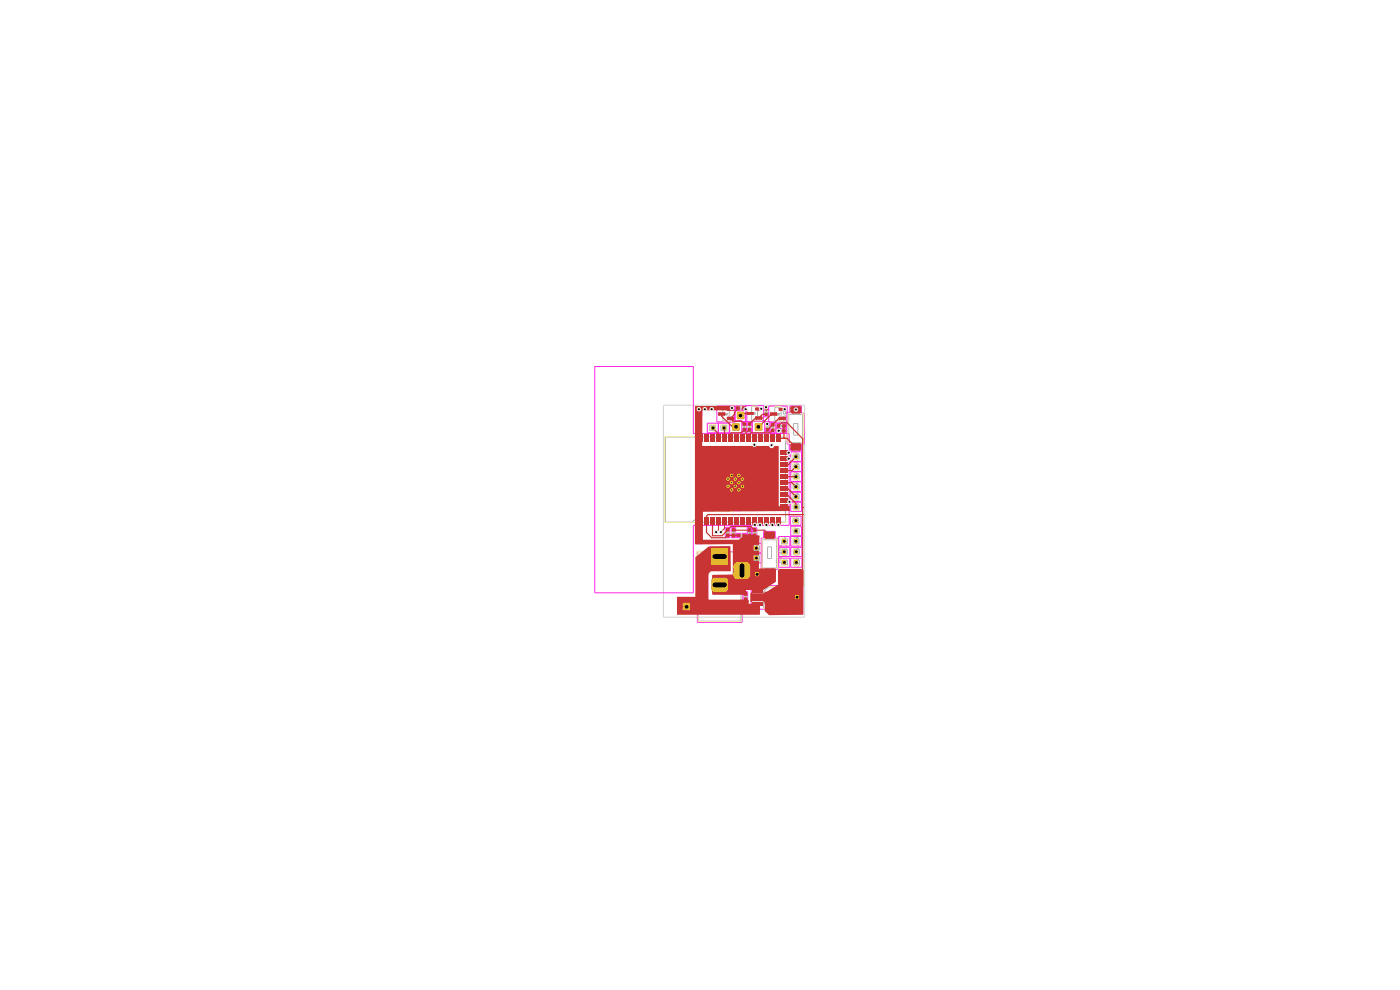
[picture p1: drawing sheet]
<svg xmlns="http://www.w3.org/2000/svg" width="297mm" height="210mm" viewBox="0 0 297 210" stroke-linecap="round" stroke-linejoin="round" font-family="sans-serif">
<path d="M140.7 86h30v44.9h-30z" fill="none" stroke="#d0d2cd" stroke-width=".21"/>
<g fill="none" stroke="#afafaf" stroke-width=".21">
<path d="M141.2 92.7h25.4v18.1h-18.8l-.5-.5-.5 .5h-5.6zM150.6 90.3h1.2v.7l-.3 .3h-.9zM150.9 91.1h.5l.2 .3M151.6 90.7l-.7-.4v.5M152.9 90.3h1.3v.7l-.3 .3h-1zM153.2 91.1l.8 .1v.2M153.4 86.4h1.3v2.5l-.3 .4h-1zM153.6 90.5l.1-.2 .3 .1-.1 .3h-.3l-.2-.4-.2 .1 .1 .3h.3M153.8 87.7h.2l-.1 .3zM153.9 87.9l.2 .1M154.2 87.7h.1l-.1 .3h.1M156.7 86.3h1v.6h-1z"/>
<path d="M157 86.8v-.3l.1 .3M157 88v.3M157.2 88l.1 .2M157.3 86.5l-.1 .2h.2M157.3 88.1v.2M157.4 86.6v.2M157.7 90h.5v1h-.5zM157.8 90.6v-.2h.3v.2M158.1 90.7h-.3h.3M158.7 90h.6v1h-.6zM159.2 90.7h-.3h.3M159.2 90.5h-.3l.1 .1"/>
<path d="M159.2 90.4v.2M159.4 86.2h1.3v2.6l-.3 .4h-1zM159.7 87.5h.3l-.1 .4-.2-.1zM159.8 87.8l.2 .1M160.1 87.6l.1-.1v.4M160.1 87.9h.2M160.7 90.4l-.1 .3M160.8 90.5v.2M160.9 90.4l-.1 .1v.2h.1v-.2l-.1 .1M160.9 90.5h.2v.2h-.2M162.2 86.8h.6v1h-.6zM162.5 90h.6v1h-.6z"/>
<path d="M162.5 87.5v-.1v.1h.2M162.7 90.4l.1 .2 .2-.2h-.2l.1 .2M162.7 87.1v.2l-.2-.2v.2M162.7 87.4h-.2M163 90.7h-.3h.3M163.7 90.2h.5v1h-.5zM163.9 90.6h.2v.1M164.1 90.7l-.1 .2-.1-.2v.2h.2M164.4 86.4h1.3v2.5l-.3 .4h-1zM164.8 87.7l.3 .1-.1 .2-.2-.1zM164.9 87.9l.2 .1M165.2 87.7h.1v.2h-.1"/>
<path d="M165.2 90.1h1v.5h-1zM165.2 91.1h1v.5h-1zM165.6 90.4l.2-.2h-.2v.3M165.7 90.4l.1 .1M165.8 91.2h-.2v.3h.2M165.8 90.3l.1-.1 .1 .1h-.2v.2h.2l-.1-.2M165.8 91.2h.2v.3h-.2M166.2 88.3l.5-.1 .1 .5h-.6zM166.2 89.2h.6v.3l-.4 .2-.2-.2zM166.7 87.2v.5l.2 .1 .3-.1v-.5h-1v.5l.4 .1 .1-.2M166.8 89.9v.4M167.2 90.1h-1v.2"/>
<path d="M167.3 87.9h3v6h-3zM168.3 96.7l.3-.3h.9v1h-1.2zM168.3 98.8l.3-.3h.9v1h-1.2zM168.3 89.9h1v2.4h-1zM168.5 97.5h.6l.2 .4M168.5 99.6h.6l.2 .3M168.5 98.6v-.4l.3 .2v-.2h.4v.4M169.3 96.8v.5l-.6-.5h-.2v.5M169.3 96.1v.4l-.5-.4h-.3v.4M169.3 98.9v.5l-.5-.5h-.3v.4M148.9 117.2h8.3v14.6h-9v-13.8zM154.1 112.5h.5v1h-.5z"/>
<path d="M154.5 113.1h-.3l.3 .1M154.5 112.9l-.3-.1v.2M155.4 112.5h.5v1h-.5zM155.6 112.8l.1 .1h-.2h.3M155.8 113.1h-.3l.3 .1M156.8 113.4h1v.5h-1zM157.3 113.5l-.2 .1 .2 .2M157.4 113.6l.1-.1v.3M157.4 113.8h.1M158.7 112.5h.5v1h-.5zM158.7 113.4h.5M158.7 113.3h.5"/>
<path d="M158.9 113.1h.3v.2h-.3zM159.2 112.9h-.3l.1 .1M159.2 112.8v.2M159.9 112.5h.5v1h-.5zM160 113.1v.2h.3v-.2M160.2 119h.5l.2 .4M160.2 117.6v.3l.3 .1-.1-.3 .4-.1v.4M160.2 116.9h.6l.1 .3M160.2 115.8h.9v1h-1.2v-.7zM160.2 117.9h.9v1h-1.2v-.7zM160.3 112.8v.2l-.3-.2v.2M160.4 115.5h.5"/>
<path d="M160.7 115.4v.5l-.6-.2M160.9 118.3v.5l-.6-.5h-.1v.4M160.9 116.1v.5l-.5-.5h-.2v.5M161.7 114.5h3.1v6h-3.1zM162.8 116h.9v2.5h-.9zM165 117.1l.1 .4 .3-.1v-.3h.2v.4M165 115.6v.3M165.2 119.3l-.1-.5-.2-.1-.2 .2v.4h1M165.6 118l.1 .2-.2 .2h-.4l-.1-.4 .3-.1 .1 .5M165.6 116.3v.4h-.6v-.4h.3l.1 .4M165.7 115.6l-.2 .2h-.8M165.7 118.7l-.5 .4"/>
<path d="M166 117.7h.7l.1 .3M166 115.5h.6l.2 .3M166 119.6h.6l.2 .4M166 118.9v.4l.3 .1v-.5h.5l-.1 .5M166.1 116.5h1v1h-1.3v-.6zM166.1 114.3h1v1h-1.3v-.6zM166.1 118.8h1v1h-1.3v-.7zM166.3 114.1h.5M166.5 113.9v.5l-.5-.1M166.8 117.2h-.8l.3 .2M166.8 116.2v.5l-.5-.5-.3 .2 .1 .2M166.8 115h-.8l.3 .1"/>
<path d="M166.8 114.7v.4M166.8 117v.4M168.2 110.3l.3-.4h.9v1h-1.2zM168.3 100.9l.3-.3h.9v1h-1.2zM168.3 103.1l.3-.4h.9v1h-1.2zM168.3 105.2l.3-.4h.9v1.1h-1.2zM168.3 107.3l.3-.3h.9v1h-1.2zM168.3 112.5l.3-.4h.9v1h-1.2zM168.3 114.7l.3-.4h.9v1h-1.2zM168.5 111.1h.6l.1 .3M168.5 117.7h.7l.1 .3M168.5 116.7v-.5l.4 .3 .1-.3 .3 .1-.1 .4"/>
<path d="M168.5 115.5h.6l.2 .3M168.5 114v.4h.4l-.1-.3 .4-.1v.4M168.5 106.1h.6l.2 .2M168.5 104.6l.5-.1 .3 .3-.2 .2h-.5zM168.5 108.2h.6l.2 .2M168.5 101.7h.6l.2 .4M168.5 103.9h.6l.2 .3M168.6 116.5h1v1h-1.3v-.6zM168.6 118.8h1v1h-1.3v-.7zM168.8 100.3l.2 .1v.2l-.4 .1-.1-.4h.6l.2 .3M168.8 102.6l.1-.2h.3l.1 .2-.1 .2h-.3l-.1-.4h-.3v.4h.3v-.1M169.2 110.6h-.7l.2 .2"/>
<path d="M169.2 110l-.7-.4v.5M169.2 110.4v.4M169.3 117.2h-.8l.3 .2M169.3 115h-.8l.2 .1M169.3 105.3v.4l-.5-.4h-.3v.4M169.3 107.4v.4l-.5-.4h-.3v.4M169.3 106.9h-.8l.2 .2M169.3 101.2h-.8l.2 .2M169.3 103.4h-.8l.2 .2M169.3 119.4h-.8l.3 .3M169.3 118.8h-.8l.3 .1M169.3 101v.4"/>
<path d="M169.3 103.1v.5M169.3 106.7v.4M169.3 114.7v.4M169.3 117v.4M169.3 118.5v.4M169.3 119.3v.4M145.6 128.6l-.1 .2M145.7 128.6l.2 .1-.2 .1h.2M148.2 128.2h9M149.2 121.3h.7l.3 .5M150.2 120.7h-1l.3 .2M150.2 120.3v.6"/>
<path d="M157.9 126.1h.5v.9h-.5zM158.1 126.6v.2h.2v-.2M158.1 126.5h.2M158.2 126.4v.2l-.1-.1M160 121.3h1.3v.7l-.3 .4h-1zM160.3 122.2h.6l.1 .2M160.6 121.4l.2 .1v.2l-.4 .1-.1-.2v-.2h.5l.2 .1v.2M162 125.5l1-1h1.5v4.5h-2.5zM162.9 126.9h1v.2v.3h-1M163.9 125.9v.6l-.6-.6-.4 .1 .1 .5M168.5 126.5l.3-.3h1v1h-1.3zM168.5 120h.7l.1 .3"/>
<path d="M168.8 127.3h.6l.2 .3M168.8 125.9h.7l.1 .1a.39 .39 0 0 1-.5 .3 .39 .39 0 0 1-.3-.4zM169.6 126.8h-.8l.2 .2M169.6 126.6v.4"/>
<circle cx="156.2" cy="90.6" r=".55"/>
<circle cx="157.1" cy="88.2" r=".55"/>
<circle cx="160.9" cy="90.6" r=".55"/>
<circle cx="145.7" cy="128.8" r=".55"/>
</g>
<g fill="none" stroke="#ff26e2" stroke-width=".21">
<path d="M126.2 77.7h20.9v14.3h20.3v19.4h-20.3v14.4h-20.9zM150.1 89.8h2.2v2h-2.2zM152.1 86.1h3.9v3.4h-3.9zM152.4 89.8h2.3v2h-2.3zM154.8 89.3h2.6v2.6h-2.6zM156.1 86.1h2.2v1h-2.2zM158.2 89.4v-3.4h3.8v3.4h-6.2v-2.5h2.6v2.5M158.3 89.4v2.2h-.9M158.5 89.4v2.2h.9v-2.2M159.6 89.3h2.6v2.6h-2.6zM162.1 86.2h.9v2.2h-.9zM162.3 89.4h1v2.2h-1z"/>
<path d="M163.5 89.6h.9v2.2h-.9zM164.6 90.9h2.2v.9h-2.2zM164.6 89.9h2.2v.9h-2.2zM167 87.6h.6v-1.5h2.4v1.6h.5l.1 6.5h-.6v1.5h-2.4v-1.5h-.6v-8.1h-3.9v3.4h3.9M167.7 95.9h2.3v2h-2.3zM167.7 98h2.3v2h-2.3zM147.9 117h2.7v-1h4.1v1h2.7v2.1h2v3.9h-2v9h-9.5zM153.9 111.9h.9v2.2h-.9zM155.1 111.9h1v2.2h-1zM156.2 113.1h2.1v1h-2.1zM158.5 111.9h.9v2.2h-.9zM159.4 117.4h2.2v2h-2.2z"/>
<path d="M159.4 115.3h2.2v2h-2.2zM159.6 111.9h.9v2.2h-.9zM162 112.7h2.4v1.5h.6v6.6h-.6v1.5h-2.4v-1.5h-.5v-6.6h.5zM165.2 113.8h2.4v2h-2.4zM165.2 116.1h2.4v1.9h-2.4zM165.2 118.4h2.4v1.9h-2.4zM167.7 109.5h2.2v1.9h-2.2zM167.7 100.1h2.3v2h-2.3zM167.7 102.2h2.3v2h-2.3zM167.7 104.4h2.3v2h-2.3zM167.7 106.5h2.3v2h-2.3zM167.7 111.6h2.3v2h-2.3z"/>
<path d="M167.7 113.8h2.3v2h-2.3zM167.7 116.1h2.4v1.9h-2.4zM167.7 118.4h2.4v1.9h-2.4zM144.3 127.4h2.6v2.6h-2.6zM157.7 125.5h.9v2.1h-.9zM159.4 124.2h7.1v5h-7.1zM159.5 120.8h2.3v2.1h-2.3zM168 125.7h2.3v2h-2.3z"/>
</g>
<path d="M154.4 88.6h1.2v.3h-1.2z" fill="#b4a09a"/>
<path d="M154.4 88.6h1.2v.3h-1.2z" fill="none" stroke="#b4a09a" stroke-width=".34"/>
<path d="M152.5 87.7h1.2v.3h-1.2z" fill="#b4a09a"/>
<path d="M152.5 87.7h1.2v.3h-1.2z" fill="none" stroke="#b4a09a" stroke-width=".34"/>
<g fill="#b4a09a">
<path d="M153.3 92.2h.9v1.5h-.9z"/>
<path d="M152 92.2h.9v1.5h-.9z"/>
<path d="M150.7 92.2h1v1.5h-1z"/>
<path d="M165.6 107h1.6v.9h-1.6z"/>
<path d="M165.6 105.7h1.6v.9h-1.6z"/>
<path d="M165.6 104.4h1.6v.9h-1.6z"/>
<path d="M165.6 103.1h1.6v1h-1.6z"/>
<path d="M165.6 101.9h1.6v.9h-1.6z"/>
<path d="M148.2 109.7h.9v1.6h-.9z"/>
<path d="M149.5 109.7h.9v1.6h-.9z"/>
<path d="M153.9 103.4h1.1v1.1h-1.1z"/>
<path d="M155.5 103.4h1v1.1h-1z"/>
<path d="M157 103.4h1v1.1h-1z"/>
<path d="M157 101.9h1v1.1h-1z"/>
<path d="M149.5 92.2h.9v1.5h-.9z"/>
<path d="M148.2 92.2h.9v1.5h-.9z"/>
<path d="M153.9 101.9h1.1v1.1h-1.1z"/>
<path d="M155.5 101.9h1v1.1h-1z"/>
<path d="M153.9 100.4h1.1v1.1h-1.1z"/>
<path d="M163.5 87.7h1.2v.3h-1.2z"/>
</g>
<path d="M163.5 87.7h1.2v.3h-1.2z" fill="none" stroke="#b4a09a" stroke-width=".34"/>
<path d="M162.4 87.7h.3v.4h-.3z" fill="#b4a09a"/>
<path d="M162.4 87.7h.3v.4h-.3z" fill="none" stroke="#b4a09a" stroke-width=".34"/>
<path d="M162.4 86.5h.3v.4h-.3z" fill="#b4a09a"/>
<path d="M162.4 86.5h.3v.4h-.3z" fill="none" stroke="#b4a09a" stroke-width=".34"/>
<path d="M160.4 88.5h1.2v.3h-1.2z" fill="#b4a09a"/>
<path d="M160.4 88.5h1.2v.3h-1.2z" fill="none" stroke="#b4a09a" stroke-width=".34"/>
<path d="M160.4 86.6h1.2v.3h-1.2z" fill="#b4a09a"/>
<path d="M160.4 86.6h1.2v.3h-1.2z" fill="none" stroke="#b4a09a" stroke-width=".34"/>
<g fill="#b4a09a">
<path d="M165.6 100.6h1.6v.9h-1.6z"/>
<path d="M165.6 99.3h1.6v1h-1.6z"/>
<path d="M165.6 98.1h1.6v.9h-1.6z"/>
<path d="M165.6 96.8h1.6v.9h-1.6z"/>
<path d="M165.6 95.5h1.6v1h-1.6z"/>
<path d="M165.4 88.6h1.2v.3h-1.2z"/>
</g>
<path d="M165.4 88.6h1.2v.3h-1.2z" fill="none" stroke="#b4a09a" stroke-width=".34"/>
<path d="M165.4 86.7h1.2v.3h-1.2z" fill="#b4a09a"/>
<path d="M165.4 86.7h1.2v.3h-1.2z" fill="none" stroke="#b4a09a" stroke-width=".34"/>
<path d="M168.1 86.5h1.5v.8h-1.5z" fill="#b4a09a"/>
<path d="M168.1 86.5h1.5v.8h-1.5z" fill="none" stroke="#b4a09a" stroke-width=".76"/>
<path d="M165 90.2h.3v.3h-.3z" fill="#b4a09a"/>
<path d="M165 90.2h.3v.3h-.3z" fill="none" stroke="#b4a09a" stroke-width=".34"/>
<path d="M166.1 90.2h.5v.3h-.5z" fill="#b4a09a"/>
<path d="M166.1 90.2h.5v.3h-.5z" fill="none" stroke="#b4a09a" stroke-width=".34"/>
<g fill="#b4a09a">
<path d="M162.2 92.2h.9v1.5h-.9z"/>
<path d="M160.9 92.2h.9v1.5h-.9z"/>
<path d="M159.6 92.2h.9v1.5h-.9z"/>
<path d="M158.3 92.2h1v1.5h-1z"/>
<path d="M162.7 91h.2v.4h-.2z"/>
</g>
<path d="M162.7 91h.2v.4h-.2z" fill="none" stroke="#b4a09a" stroke-width=".34"/>
<path d="M162.7 89.8h.2v.3h-.2z" fill="#b4a09a"/>
<path d="M162.7 89.8h.2v.3h-.2z" fill="none" stroke="#b4a09a" stroke-width=".34"/>
<path d="M163.8 89.9h.3v.4h-.3z" fill="#b4a09a"/>
<path d="M163.8 89.9h.3v.4h-.3z" fill="none" stroke="#b4a09a" stroke-width=".34"/>
<g fill="#b4a09a">
<path d="M155.8 92.2h.9v1.5h-.9z"/>
<path d="M154.5 92.2h1v1.5h-1z"/>
<path d="M155.5 100.4h1v1.1h-1z"/>
<path d="M157 100.4h1v1.1h-1z"/>
<path d="M157.1 92.2h.9v1.5h-.9z"/>
<path d="M157.8 91h.3v.4h-.3z"/>
</g>
<path d="M157.8 91h.3v.4h-.3z" fill="none" stroke="#b4a09a" stroke-width=".34"/>
<path d="M157.8 89.8h.3v.3h-.3z" fill="#b4a09a"/>
<path d="M157.8 89.8h.3v.3h-.3z" fill="none" stroke="#b4a09a" stroke-width=".34"/>
<path d="M158.9 91h.2v.4h-.2z" fill="#b4a09a"/>
<path d="M158.9 91h.2v.4h-.2z" fill="none" stroke="#b4a09a" stroke-width=".34"/>
<path d="M158.9 89.8h.2v.3h-.2z" fill="#b4a09a"/>
<path d="M158.9 89.8h.2v.3h-.2z" fill="none" stroke="#b4a09a" stroke-width=".34"/>
<g fill="#b4a09a">
<path d="M164.7 92.2h.9v1.5h-.9z"/>
<path d="M163.4 92.2h1v1.5h-1z"/>
<path d="M168.1 94.4h1.5v.8h-1.5z"/>
</g>
<path d="M168.1 94.4h1.5v.8h-1.5z" fill="none" stroke="#b4a09a" stroke-width=".76"/>
<path d="M165 91.2h.4v.3h-.4z" fill="#b4a09a"/>
<path d="M165 91.2h.4v.3h-.4z" fill="none" stroke="#b4a09a" stroke-width=".34"/>
<path d="M166.1 91.2h.4v.3h-.4z" fill="#b4a09a"/>
<path d="M166.1 91.2h.4v.3h-.4z" fill="none" stroke="#b4a09a" stroke-width=".34"/>
<path d="M163.8 91.1h.3v.4h-.3z" fill="#b4a09a"/>
<path d="M163.8 91.1h.3v.4h-.3z" fill="none" stroke="#b4a09a" stroke-width=".34"/>
<path d="M154.4 86.7h1.2v.3h-1.2z" fill="#b4a09a"/>
<path d="M154.4 86.7h1.2v.3h-1.2z" fill="none" stroke="#b4a09a" stroke-width=".34"/>
<path d="M156.3 86.4h.4v.3h-.4z" fill="#b4a09a"/>
<path d="M156.3 86.4h.4v.3h-.4z" fill="none" stroke="#b4a09a" stroke-width=".34"/>
<path d="M157.6 86.4h.3v.3h-.3z" fill="#b4a09a"/>
<path d="M157.6 86.4h.3v.3h-.3z" fill="none" stroke="#b4a09a" stroke-width=".34"/>
<path d="M158.5 87.6h1.2v.2h-1.2z" fill="#b4a09a"/>
<path d="M158.5 87.6h1.2v.2h-1.2z" fill="none" stroke="#b4a09a" stroke-width=".34"/>
<g fill="#b4a09a">
<path d="M150.7 109.7h1v1.6h-1z"/>
<path d="M152 109.7h.9v1.6h-.9z"/>
<path d="M153.3 109.7h.9v1.6h-.9z"/>
<path d="M154.5 109.7h1v1.6h-1z"/>
<path d="M155.8 109.7h.9v1.6h-.9z"/>
<path d="M157.1 109.7h.9v1.6h-.9z"/>
<path d="M158.3 109.7h1v1.6h-1z"/>
<path d="M157.7 113.5h.4v.2h-.4z"/>
</g>
<path d="M157.7 113.5h.4v.2h-.4z" fill="none" stroke="#b4a09a" stroke-width=".34"/>
<path d="M158.9 112.2h.2v.4h-.2z" fill="#b4a09a"/>
<path d="M158.9 112.2h.2v.4h-.2z" fill="none" stroke="#b4a09a" stroke-width=".34"/>
<g fill="#b4a09a">
<path d="M159.6 109.7h.9v1.6h-.9z"/>
<path d="M160.9 109.7h.9v1.6h-.9z"/>
<path d="M162.2 109.7h.9v1.6h-.9z"/>
<path d="M163.4 109.7h1v1.6h-1z"/>
<path d="M164.7 109.7h.9v1.6h-.9z"/>
<path d="M160 112.2h.2v.4h-.2z"/>
</g>
<path d="M160 112.2h.2v.4h-.2z" fill="none" stroke="#b4a09a" stroke-width=".34"/>
<path d="M162.5 121h1.5v.8h-1.5z" fill="#b4a09a"/>
<path d="M162.5 121h1.5v.8h-1.5z" fill="none" stroke="#b4a09a" stroke-width=".76"/>
<path d="M162.5 113.1h1.5v.8h-1.5z" fill="#b4a09a"/>
<path d="M162.5 113.1h1.5v.8h-1.5z" fill="none" stroke="#b4a09a" stroke-width=".76"/>
<path d="M158.9 113.4h.2v.4h-.2z" fill="#b4a09a"/>
<path d="M158.9 113.4h.2v.4h-.2z" fill="none" stroke="#b4a09a" stroke-width=".34"/>
<path d="M160 113.4h.2v.4h-.2z" fill="#b4a09a"/>
<path d="M160 113.4h.2v.4h-.2z" fill="none" stroke="#b4a09a" stroke-width=".34"/>
<path d="M155.5 113.4h.3v.4h-.3z" fill="#b4a09a"/>
<path d="M155.5 113.4h.3v.4h-.3z" fill="none" stroke="#b4a09a" stroke-width=".34"/>
<path d="M155.5 112.2h.3v.3h-.3z" fill="#b4a09a"/>
<path d="M155.5 112.2h.3v.3h-.3z" fill="none" stroke="#b4a09a" stroke-width=".34"/>
<path d="M156.5 113.5h.4v.2h-.4z" fill="#b4a09a"/>
<path d="M156.5 113.5h.4v.2h-.4z" fill="none" stroke="#b4a09a" stroke-width=".34"/>
<path d="M154.2 113.4h.3v.4h-.3z" fill="#b4a09a"/>
<path d="M154.2 113.4h.3v.4h-.3z" fill="none" stroke="#b4a09a" stroke-width=".34"/>
<path d="M154.2 112.2h.3v.3h-.3z" fill="#b4a09a"/>
<path d="M154.2 112.2h.3v.3h-.3z" fill="none" stroke="#b4a09a" stroke-width=".34"/>
<g fill="#b4a09a">
<path d="M159.6 124.7h2.3v1h-2.3z"/>
<path d="M159.6 126.3h2.6v.9h-2.6z"/>
<path d="M162.2 125.8h4v1.8h-4z"/>
<path d="M159.6 127.8h2.3v.8h-2.3z"/>
<path d="M158 125.8h.3v.4h-.3z"/>
</g>
<path d="M158 125.8h.3v.4h-.3z" fill="none" stroke="#b4a09a" stroke-width=".34"/>
<path d="M158 126.9h.3v.5h-.3z" fill="#b4a09a"/>
<path d="M158 126.9h.3v.5h-.3z" fill="none" stroke="#b4a09a" stroke-width=".34"/>
<g fill="none" stroke="#f2eda1" stroke-width=".21">
<path d="M147.4 92.6h-6.4v18.2h6.4v.5M150.5 90.3v-.2h1.4v.2M151.9 90.8v.7h-.7M152.9 90.3v-.2h1.4v.2M153.4 89.3h2.3M153.4 86.2h1.3M154.3 90.8v.7h-.7M157 86.2h.3M157 87h.3M157.5 90.4v.3M158.3 90.4v.3M158.6 90.4v.3"/>
<path d="M159.4 90.4v.3M159.4 86.1h1.3M159.4 89.3h2.3M162.2 87.1v.4M162.4 90.4v.3M162.9 87.1v.4M163.2 90.4v.3M163.6 90.5v.4M164.4 89.3h2.3M164.4 86.2h1.3M164.4 90.5v.4M165.5 89.9h.4"/>
<path d="M165.5 90.7h.4M165.6 91h.3M165.6 91.7h.3M166 92.6h.7v1M167.7 87.7h-.5v6.4h.5M168.2 97.5h1.4M168.2 99.5v.2h1.4v-.2M168.8 96.2h-.6v.7M168.8 98.3h-.6v.7M170 87.7h.5v6.4h-.5M148.9 116.9h-1.1v1.1M150.6 117.1h-2.5v14.7h9.1v-8.8"/>
<path d="M153.9 112.8v.3M154.5 117.1h2.7v2M154.7 112.8v.3M155.2 112.8v.3M156 112.8v.3M157.2 114h.2M157.2 113.2h.2M158.9 114.2l.2 .1-.1 .1-.1-.1zM159.7 112.9v.2M159.8 116.8v.1h1.4v-.1M159.8 119h1.4M160.5 117.7h-.7v.7"/>
<path d="M160.5 115.6h-.7v.7M160.5 112.9v.2M162.1 114.3h-.5v6.3h.5M164.4 114.3h.6v6.3h-.6M165.7 115.4h1.4M165.7 117.6h1.4M165.7 119.9h1.4M166.4 114.2h-.7v.6M166.4 116.4h-.7v.6M166.4 118.6h-.7v.7M166.7 109.8v1h-.7M168.2 101.7h1.4"/>
<path d="M168.2 103.8h1.4M168.2 105.9h1.4M168.2 108.1v.1h1.4v-.1M168.2 111h1.3M168.2 113.2h1.4M168.2 115.4h1.4M168.3 117.6h1.3M168.3 119.9h1.3M168.8 100.4h-.6v.7M168.8 102.6h-.6v.6M168.8 104.7h-.6v.6M168.8 106.8h-.6v.7"/>
<path d="M168.8 109.7h-.6v.7M168.8 111.9h-.6v.7M168.8 114.2h-.6v.6M168.9 116.4h-.6v.6M168.9 118.6h-.6v.7M157.8 126.4v.3M158.5 126.4v.3M160 121.3h1.3M160.7 124.6h1.2v-.2h2.7v1.3M161.3 121.9v.6h-.7M162.5 122.7v.8l.2 .2 .4-.2v-.8M163.5 122.8l.4-.1 .1 .4-.6 .6h.6"/>
<path d="M164.6 127.8v1.3h-2.7v-.2M168.4 127.2v.2h1.5v-.2M169.1 126h-.7v.7"/>
</g>
<g fill="#d864ff">
<path d="M168.4 100.7h.9v.8h-.9z"/>
<path d="M165.6 103.1h1.6v1h-1.6z"/>
<path d="M165.6 101.9h1.6v.9h-1.6z"/>
<path d="M165.6 100.6h1.6v.9h-1.6z"/>
<path d="M165.6 99.3h1.6v1h-1.6z"/>
<path d="M168.4 102.8h.9v.9h-.9z"/>
<path d="M168.4 96.5h.9v.8h-.9z"/>
<path d="M165.6 98.1h1.6v.9h-1.6z"/>
<path d="M165.6 96.8h1.6v.9h-1.6z"/>
<path d="M165.6 95.5h1.6v1h-1.6z"/>
<path d="M168.4 98.6h.9v.8h-.9z"/>
<path d="M153.9 100.4h4.2v4.1h-4.2z"/>
<path d="M168.5 116.6h.9v.9h-.9z"/>
<path d="M168.4 114.4h.9v.9h-.9z"/>
<path d="M166 118.9h.8v.8h-.8z"/>
<path d="M166 114.4h.8v.9h-.8z"/>
<path d="M168.4 112.2h.9v.9h-.9z"/>
<path d="M166 116.6h.8v.9h-.8z"/>
<path d="M168.5 118.9h.9v.8h-.9z"/>
<path d="M148.2 109.7h.9v1.6h-.9z"/>
<path d="M149.5 109.7h.9v1.6h-.9z"/>
<path d="M150.7 109.7h1v1.6h-1z"/>
<path d="M152 109.7h.9v1.6h-.9z"/>
<path d="M155.5 112.2h.3v.3h-.3z"/>
<circle cx="155.2" cy="103.9" r=".38"/>
<circle cx="156.7" cy="103.9" r=".38"/>
<circle cx="156" cy="103.1" r=".38"/>
<circle cx="157.5" cy="103.1" r=".38"/>
<circle cx="154.4" cy="101.6" r=".38"/>
<circle cx="156" cy="101.6" r=".38"/>
<circle cx="157.5" cy="101.6" r=".38"/>
<circle cx="155.2" cy="100.9" r=".38"/>
<circle cx="156.7" cy="100.9" r=".38"/>
</g>
<path d="M155.5 112.2h.3v.3h-.3z" fill="none" stroke="#d864ff" stroke-width=".34"/>
<g fill="#d864ff">
<path d="M153.3 109.7h.9v1.6h-.9z"/>
<path d="M154.5 109.7h1v1.6h-1z"/>
<path d="M155.8 109.7h.9v1.6h-.9z"/>
<path d="M157.1 109.7h.9v1.6h-.9z"/>
<path d="M154.2 112.2h.3v.3h-.3z"/>
</g>
<path d="M154.2 112.2h.3v.3h-.3z" fill="none" stroke="#d864ff" stroke-width=".34"/>
<g fill="#d864ff">
<path d="M158.3 109.7h1v1.6h-1z"/>
<path d="M159.6 109.7h.9v1.6h-.9z"/>
<path d="M160.9 109.7h.9v1.6h-.9z"/>
<path d="M162.2 109.7h.9v1.6h-.9z"/>
<path d="M163.4 109.7h1v1.6h-1z"/>
<path d="M164.7 109.7h.9v1.6h-.9z"/>
<path d="M158.9 112.2h.2v.4h-.2z"/>
</g>
<path d="M158.9 112.2h.2v.4h-.2z" fill="none" stroke="#d864ff" stroke-width=".34"/>
<path d="M160 112.2h.2v.4h-.2z" fill="#d864ff"/>
<path d="M160 112.2h.2v.4h-.2z" fill="none" stroke="#d864ff" stroke-width=".34"/>
<g fill="#d864ff">
<path d="M168.4 104.9h.9v.9h-.9z"/>
<path d="M168.4 107.1h.9v.9h-.9z"/>
<path d="M165.6 107h1.6v.9h-1.6z"/>
<path d="M165.6 105.7h1.6v.9h-1.6z"/>
<path d="M165.6 104.4h1.6v.9h-1.6z"/>
<path d="M168.4 110h.9v.8h-.9z"/>
<path d="M160 118h.9v.8h-.9z"/>
<path d="M162.5 113.1h1.5v.8h-1.5z"/>
</g>
<path d="M162.5 113.1h1.5v.8h-1.5z" fill="none" stroke="#d864ff" stroke-width=".76"/>
<path d="M157.7 113.5h.4v.2h-.4z" fill="#d864ff"/>
<path d="M157.7 113.5h.4v.2h-.4z" fill="none" stroke="#d864ff" stroke-width=".34"/>
<path d="M156.5 113.5h.4v.2h-.4z" fill="#d864ff"/>
<path d="M156.5 113.5h.4v.2h-.4z" fill="none" stroke="#d864ff" stroke-width=".34"/>
<path d="M158.9 113.4h.2v.4h-.2z" fill="#d864ff"/>
<path d="M158.9 113.4h.2v.4h-.2z" fill="none" stroke="#d864ff" stroke-width=".34"/>
<g fill="#d864ff">
<path d="M160 115.8h.9v.9h-.9z"/>
<path d="M160 113.4h.2v.4h-.2z"/>
</g>
<path d="M160 113.4h.2v.4h-.2z" fill="none" stroke="#d864ff" stroke-width=".34"/>
<path d="M162.5 121h1.5v.8h-1.5z" fill="#d864ff"/>
<path d="M162.5 121h1.5v.8h-1.5z" fill="none" stroke="#d864ff" stroke-width=".76"/>
<g fill="#d864ff">
<path d="M159.6 124.7h2.3v1h-2.3z"/>
<path d="M159.6 126.3h2.6v.9h-2.6z"/>
<path d="M162.2 125.8h4v1.8h-4z"/>
<path d="M159.6 127.8h2.3v.8h-2.3z"/>
<path d="M160.2 121.4h.9v.9h-.9z"/>
<path d="M158 126.9h.3v.5h-.3z"/>
</g>
<path d="M158 126.9h.3v.5h-.3z" fill="none" stroke="#d864ff" stroke-width=".34"/>
<g fill="#d864ff">
<path d="M168.7 126.3h.8v.8h-.8z"/>
<path d="M155.5 113.4h.3v.4h-.3z"/>
</g>
<path d="M155.5 113.4h.3v.4h-.3z" fill="none" stroke="#d864ff" stroke-width=".34"/>
<g fill="#d864ff">
<path d="M150.9 116.3h3.6v3.4h-3.6z"/>
<path d="M151.7 123.3h2v1.5h-2z"/>
</g>
<path d="M151.7 123.3h2v1.5h-2z" fill="none" stroke="#d864ff" stroke-width="1.5"/>
<path d="M156.5 120.2h1.8v1.7h-1.8z" fill="#d864ff"/>
<path d="M156.5 120.2h1.8v1.7h-1.8z" fill="none" stroke="#d864ff" stroke-width="1.8"/>
<path d="M154.2 113.4h.3v.4h-.3z" fill="#d864ff"/>
<path d="M154.2 113.4h.3v.4h-.3z" fill="none" stroke="#d864ff" stroke-width=".34"/>
<path d="M158 125.8h.3v.4h-.3z" fill="#d864ff"/>
<path d="M158 125.8h.3v.4h-.3z" fill="none" stroke="#d864ff" stroke-width=".34"/>
<path d="M145.1 128.1h1.1v1.1h-1.1z" fill="#d864ff"/>
<path d="M145.1 128.1h1.1v1.1h-1.1z" fill="none" stroke="#d864ff" stroke-width=".51"/>
<path d="M165.4 88.6h1.2v.3h-1.2z" fill="#d864ff"/>
<path d="M165.4 88.6h1.2v.3h-1.2z" fill="none" stroke="#d864ff" stroke-width=".34"/>
<g fill="#d864ff">
<path d="M164.7 92.2h.9v1.5h-.9z"/>
<path d="M168.1 94.4h1.5v.8h-1.5z"/>
</g>
<path d="M168.1 94.4h1.5v.8h-1.5z" fill="none" stroke="#d864ff" stroke-width=".76"/>
<path d="M166.1 90.2h.5v.3h-.5z" fill="#d864ff"/>
<path d="M166.1 90.2h.5v.3h-.5z" fill="none" stroke="#d864ff" stroke-width=".34"/>
<path d="M165 91.2h.4v.3h-.4z" fill="#d864ff"/>
<path d="M165 91.2h.4v.3h-.4z" fill="none" stroke="#d864ff" stroke-width=".34"/>
<path d="M166.1 91.2h.4v.3h-.4z" fill="#d864ff"/>
<path d="M166.1 91.2h.4v.3h-.4z" fill="none" stroke="#d864ff" stroke-width=".34"/>
<path d="M165.4 86.7h1.2v.3h-1.2z" fill="#d864ff"/>
<path d="M165.4 86.7h1.2v.3h-1.2z" fill="none" stroke="#d864ff" stroke-width=".34"/>
<path d="M163.5 87.7h1.2v.3h-1.2z" fill="#d864ff"/>
<path d="M163.5 87.7h1.2v.3h-1.2z" fill="none" stroke="#d864ff" stroke-width=".34"/>
<path d="M162.4 87.7h.3v.4h-.3z" fill="#d864ff"/>
<path d="M162.4 87.7h.3v.4h-.3z" fill="none" stroke="#d864ff" stroke-width=".34"/>
<path d="M162.4 86.5h.3v.4h-.3z" fill="#d864ff"/>
<path d="M162.4 86.5h.3v.4h-.3z" fill="none" stroke="#d864ff" stroke-width=".34"/>
<path d="M168.1 86.5h1.5v.8h-1.5z" fill="#d864ff"/>
<path d="M168.1 86.5h1.5v.8h-1.5z" fill="none" stroke="#d864ff" stroke-width=".76"/>
<path d="M160.4 90h1.1v1.1h-1.1z" fill="#d864ff"/>
<path d="M160.4 90h1.1v1.1h-1.1z" fill="none" stroke="#d864ff" stroke-width=".51"/>
<path d="M157.8 91h.3v.4h-.3z" fill="#d864ff"/>
<path d="M157.8 91h.3v.4h-.3z" fill="none" stroke="#d864ff" stroke-width=".34"/>
<path d="M157.8 89.8h.3v.3h-.3z" fill="#d864ff"/>
<path d="M157.8 89.8h.3v.3h-.3z" fill="none" stroke="#d864ff" stroke-width=".34"/>
<path d="M158.9 91h.2v.4h-.2z" fill="#d864ff"/>
<path d="M158.9 91h.2v.4h-.2z" fill="none" stroke="#d864ff" stroke-width=".34"/>
<path d="M158.9 89.8h.2v.3h-.2z" fill="#d864ff"/>
<path d="M158.9 89.8h.2v.3h-.2z" fill="none" stroke="#d864ff" stroke-width=".34"/>
<g fill="#d864ff">
<path d="M163.4 92.2h1v1.5h-1z"/>
<path d="M162.2 92.2h.9v1.5h-.9z"/>
<path d="M165 90.2h.3v.3h-.3z"/>
</g>
<path d="M165 90.2h.3v.3h-.3z" fill="none" stroke="#d864ff" stroke-width=".34"/>
<path d="M162.7 91h.2v.4h-.2z" fill="#d864ff"/>
<path d="M162.7 91h.2v.4h-.2z" fill="none" stroke="#d864ff" stroke-width=".34"/>
<path d="M162.7 89.8h.2v.3h-.2z" fill="#d864ff"/>
<path d="M162.7 89.8h.2v.3h-.2z" fill="none" stroke="#d864ff" stroke-width=".34"/>
<path d="M163.8 91.1h.3v.4h-.3z" fill="#d864ff"/>
<path d="M163.8 91.1h.3v.4h-.3z" fill="none" stroke="#d864ff" stroke-width=".34"/>
<path d="M163.8 89.9h.3v.4h-.3z" fill="#d864ff"/>
<path d="M163.8 89.9h.3v.4h-.3z" fill="none" stroke="#d864ff" stroke-width=".34"/>
<path d="M157.6 86.4h.3v.3h-.3z" fill="#d864ff"/>
<path d="M157.6 86.4h.3v.3h-.3z" fill="none" stroke="#d864ff" stroke-width=".34"/>
<path d="M160.4 88.5h1.2v.3h-1.2z" fill="#d864ff"/>
<path d="M160.4 88.5h1.2v.3h-1.2z" fill="none" stroke="#d864ff" stroke-width=".34"/>
<path d="M160.4 86.6h1.2v.3h-1.2z" fill="#d864ff"/>
<path d="M160.4 86.6h1.2v.3h-1.2z" fill="none" stroke="#d864ff" stroke-width=".34"/>
<path d="M158.5 87.6h1.2v.2h-1.2z" fill="#d864ff"/>
<path d="M158.5 87.6h1.2v.2h-1.2z" fill="none" stroke="#d864ff" stroke-width=".34"/>
<g fill="#d864ff">
<path d="M160.9 92.2h.9v1.5h-.9z"/>
<path d="M159.6 92.2h.9v1.5h-.9z"/>
<path d="M158.3 92.2h1v1.5h-1z"/>
<path d="M157.1 92.2h.9v1.5h-.9z"/>
<path d="M155.8 92.2h.9v1.5h-.9z"/>
<path d="M153.3 92.2h.9v1.5h-.9z"/>
<path d="M152 92.2h.9v1.5h-.9z"/>
<path d="M150.7 92.2h1v1.5h-1z"/>
<path d="M149.5 92.2h.9v1.5h-.9z"/>
<path d="M148.2 92.2h.9v1.5h-.9z"/>
<path d="M153.2 90.4h.8v.8h-.8z"/>
<path d="M150.8 90.4h.9v.8h-.9z"/>
<path d="M154.5 92.2h1v1.5h-1z"/>
<path d="M154.4 88.6h1.2v.3h-1.2z"/>
<circle cx="154.4" cy="103.1" r=".38"/>
<circle cx="155.2" cy="102.4" r=".38"/>
<circle cx="156.7" cy="102.4" r=".38"/>
</g>
<path d="M154.4 88.6h1.2v.3h-1.2z" fill="none" stroke="#d864ff" stroke-width=".34"/>
<path d="M154.4 86.7h1.2v.3h-1.2z" fill="#d864ff"/>
<path d="M154.4 86.7h1.2v.3h-1.2z" fill="none" stroke="#d864ff" stroke-width=".34"/>
<path d="M152.5 87.7h1.2v.3h-1.2z" fill="#d864ff"/>
<path d="M152.5 87.7h1.2v.3h-1.2z" fill="none" stroke="#d864ff" stroke-width=".34"/>
<path d="M156.3 86.4h.4v.3h-.4z" fill="#d864ff"/>
<path d="M156.3 86.4h.4v.3h-.4z" fill="none" stroke="#d864ff" stroke-width=".34"/>
<path d="M155.6 90h1.1v1.1h-1.1z" fill="#d864ff"/>
<path d="M155.6 90h1.1v1.1h-1.1z" fill="none" stroke="#d864ff" stroke-width=".51"/>
<path d="M156.6 87.6h1.1v1.1h-1.1z" fill="#d864ff"/>
<path d="M156.6 87.6h1.1v1.1h-1.1z" fill="none" stroke="#d864ff" stroke-width=".51"/>
<g fill="#c83434">
<path d="M147.5 118.2l2.8-2.3 4.6-.1 .1 5.3-4.2 .1-.5 .5v5.5h8.4l.2 .2v.5l-.2 .1 2.5 .1v2.2l-17.6 .1 .1-3.8h3.8z"/>
<path d="M147.4 86.2h8.4l-.1 .9h-6.7l-.1 7.5h14.2a.64 .64 0 0 0 .6 .4 .64 .64 0 0 0 .6-.3h.9v12.7l2.2-.1 .2 1-18.5 .3v5.9h7.6l1.2-1 3.2 .1v2h-1.1l-.1 .2v1l1.1 .1 .1 .8-1.1 .1-.1 1.1 1.2 .2-.1 1.5h3.5l.1 2.8-2.7 1.8h-3.6l-.1 1h-7v-4.3h4.3v-6.5h-8.1z"/>
<path d="M159.4 125.7l.1 .1h2.6l.1-.3h.5l2.3-1.4v-3.2l.3-.2h4.8l.4 .3v9.3l-7.4 .2-.9-.9v-1.4l-.2-.7-2.8 .1v-1.8z"/>
</g>
<g fill="none" stroke="#c83434" stroke-width=".25">
<path d="M148.2 86.6l.1 .2M148.4 92.8l.1 .5 .1-.3M151.2 86.5l-.2 .3M151.2 90.8l1.2 1.3v.9M153.1 87.8v.5l2.4 2.3h.6M153.6 90.8l.1 2.2M155.3 86.5l-.3 .4M156.6 86.5v.2l-.8 .8v.4l-.8 .9 .6 .5h1.6l.7 .6M157.8 86.8h.4M157.9 91.1l-.7 .7h-2l-.2 .2v1M158.9 91.1l-1.4 1.5v.4M159.1 87.7h-1.4l-.7 .6"/>
<path d="M161 86.7h.5M162.5 87.9h-.8l-.7 .8h-.7l-1.4 1.2M163.9 90h.1M163.9 91.2l-.6 .6h-3.9l-.6 .6v.6M163.9 90l-1.1 1.2M164.1 87.8h-.4l-2.8 2.7M165.1 90.4l.7-.7h1.2l3.3 3.4v31.1l-1.2 1.2v1.3h-8.2M165.1 93h1.9l1.8 1.8M165.1 91.4h.1M165.2 91.4h.1M166 86.8v.1M166 88.8h-.8l-1.3 1.2"/>
<path d="M166.3 90.4l.1 2.6M166.4 97.3h.9M166.4 96h.9M168.8 86.9h.1M168.8 96.9l-1.6 1.7h-.8M168.8 99l-.8 .8h-1.6M168.8 86.9v.1M151.2 110.5v3.1h2l1.8-1.9h4.3l.7 .8h2.2l1.1 1.1M152.7 118l-3 3v8M155.6 112.4l3.3 .1M158.2 113.6h.1M160.1 113.6h.1"/>
<path d="M160.1 113.6h-2.3M162.6 110.5v1M163.9 110.5h.1M163.9 110.5v.9M165.1 110.5h.1M165.1 110.5v.9M166.4 107.5h.1M166.4 101.1h.1M166.4 102.4h1.6l.8 .8M166.4 103.7h.8l1.6 1.6M166.4 104.9h.6l1.8 1.9v.7M166.4 101.1h2.4"/>
<path d="M166.4 106.2h.8l.3 .2M170.3 109.2h.1M170.3 107.6h.1M170.3 109.2h-20.1l-.3 .3v3.5l1.1 1.1h2.9l.5-.5h2.3M149.7 129h.1M149.7 129h8.5M152.9 123.7l-.2 .4M158.2 127.1v2h1.9M160.6 121.9h.1M160.6 123.5h.1M160.6 123.5v.9M163.3 121.4l-.5 .5"/>
</g>
<path d="M152.4 110.5v1.9l-.5 .5M153.7 110.5v1.6l-.8 .8" fill="none" stroke="#c83434" stroke-width=".21"/>
<path d="M154.4 88.6h1.2v.3h-1.2z" fill="#c83434"/>
<path d="M154.4 88.6h1.2v.3h-1.2z" fill="none" stroke="#c83434" stroke-width=".34"/>
<path d="M152.5 87.7h1.2v.3h-1.2z" fill="#c83434"/>
<path d="M152.5 87.7h1.2v.3h-1.2z" fill="none" stroke="#c83434" stroke-width=".34"/>
<g fill="#c83434">
<path d="M153.3 92.2h.9v1.5h-.9z"/>
<path d="M152 92.2h.9v1.5h-.9z"/>
<path d="M150.7 92.2h1v1.5h-1z"/>
<path d="M150.7 109.7h1v1.6h-1z"/>
<path d="M152 109.7h.9v1.6h-.9z"/>
<path d="M153.3 109.7h.9v1.6h-.9z"/>
<path d="M154.5 109.7h1v1.6h-1z"/>
<path d="M165.6 107h1.6v.9h-1.6z"/>
<path d="M165.6 105.7h1.6v.9h-1.6z"/>
<path d="M165.6 104.4h1.6v.9h-1.6z"/>
<path d="M165.6 103.1h1.6v1h-1.6z"/>
<path d="M165.6 101.9h1.6v.9h-1.6z"/>
<path d="M148.2 109.7h.9v1.6h-.9z"/>
<path d="M149.5 109.7h.9v1.6h-.9z"/>
<path d="M153.9 103.4h1.1v1.1h-1.1z"/>
<path d="M155.5 103.4h1v1.1h-1z"/>
<path d="M157 103.4h1v1.1h-1z"/>
<path d="M153.9 100.4h4.2v4.1h-4.2z"/>
<path d="M157 101.9h1v1.1h-1z"/>
<path d="M149.5 92.2h.9v1.5h-.9z"/>
<path d="M148.2 92.2h.9v1.5h-.9z"/>
<path d="M153.9 101.9h1.1v1.1h-1.1z"/>
<path d="M155.5 101.9h1v1.1h-1z"/>
<path d="M153.9 100.4h1.1v1.1h-1.1z"/>
<path d="M163.5 87.7h1.2v.3h-1.2z"/>
</g>
<path d="M163.5 87.7h1.2v.3h-1.2z" fill="none" stroke="#c83434" stroke-width=".34"/>
<path d="M162.4 87.7h.3v.4h-.3z" fill="#c83434"/>
<path d="M162.4 87.7h.3v.4h-.3z" fill="none" stroke="#c83434" stroke-width=".34"/>
<path d="M162.4 86.5h.3v.4h-.3z" fill="#c83434"/>
<path d="M162.4 86.5h.3v.4h-.3z" fill="none" stroke="#c83434" stroke-width=".34"/>
<path d="M160.4 88.5h1.2v.3h-1.2z" fill="#c83434"/>
<path d="M160.4 88.5h1.2v.3h-1.2z" fill="none" stroke="#c83434" stroke-width=".34"/>
<path d="M160.4 86.6h1.2v.3h-1.2z" fill="#c83434"/>
<path d="M160.4 86.6h1.2v.3h-1.2z" fill="none" stroke="#c83434" stroke-width=".34"/>
<g fill="#c83434">
<path d="M165.6 100.6h1.6v.9h-1.6z"/>
<path d="M165.6 99.3h1.6v1h-1.6z"/>
<path d="M165.6 98.1h1.6v.9h-1.6z"/>
<path d="M165.6 96.8h1.6v.9h-1.6z"/>
<path d="M165.6 95.5h1.6v1h-1.6z"/>
<path d="M165.4 88.6h1.2v.3h-1.2z"/>
</g>
<path d="M165.4 88.6h1.2v.3h-1.2z" fill="none" stroke="#c83434" stroke-width=".34"/>
<path d="M165.4 86.7h1.2v.3h-1.2z" fill="#c83434"/>
<path d="M165.4 86.7h1.2v.3h-1.2z" fill="none" stroke="#c83434" stroke-width=".34"/>
<path d="M168.1 86.5h1.5v.8h-1.5z" fill="#c83434"/>
<path d="M168.1 86.5h1.5v.8h-1.5z" fill="none" stroke="#c83434" stroke-width=".76"/>
<path d="M165 90.2h.3v.3h-.3z" fill="#c83434"/>
<path d="M165 90.2h.3v.3h-.3z" fill="none" stroke="#c83434" stroke-width=".34"/>
<path d="M166.1 90.2h.5v.3h-.5z" fill="#c83434"/>
<path d="M166.1 90.2h.5v.3h-.5z" fill="none" stroke="#c83434" stroke-width=".34"/>
<g fill="#c83434">
<path d="M162.2 92.2h.9v1.5h-.9z"/>
<path d="M160.9 92.2h.9v1.5h-.9z"/>
<path d="M159.6 92.2h.9v1.5h-.9z"/>
<path d="M158.3 92.2h1v1.5h-1z"/>
<path d="M162.7 91h.2v.4h-.2z"/>
</g>
<path d="M162.7 91h.2v.4h-.2z" fill="none" stroke="#c83434" stroke-width=".34"/>
<path d="M162.7 89.8h.2v.3h-.2z" fill="#c83434"/>
<path d="M162.7 89.8h.2v.3h-.2z" fill="none" stroke="#c83434" stroke-width=".34"/>
<path d="M163.8 89.9h.3v.4h-.3z" fill="#c83434"/>
<path d="M163.8 89.9h.3v.4h-.3z" fill="none" stroke="#c83434" stroke-width=".34"/>
<g fill="#c83434">
<path d="M155.8 92.2h.9v1.5h-.9z"/>
<path d="M154.5 92.2h1v1.5h-1z"/>
<path d="M155.5 100.4h1v1.1h-1z"/>
<path d="M157 100.4h1v1.1h-1z"/>
<path d="M157.1 92.2h.9v1.5h-.9z"/>
<path d="M157.8 91h.3v.4h-.3z"/>
</g>
<path d="M157.8 91h.3v.4h-.3z" fill="none" stroke="#c83434" stroke-width=".34"/>
<path d="M157.8 89.8h.3v.3h-.3z" fill="#c83434"/>
<path d="M157.8 89.8h.3v.3h-.3z" fill="none" stroke="#c83434" stroke-width=".34"/>
<path d="M158.9 91h.2v.4h-.2z" fill="#c83434"/>
<path d="M158.9 91h.2v.4h-.2z" fill="none" stroke="#c83434" stroke-width=".34"/>
<path d="M158.9 89.8h.2v.3h-.2z" fill="#c83434"/>
<path d="M158.9 89.8h.2v.3h-.2z" fill="none" stroke="#c83434" stroke-width=".34"/>
<g fill="#c83434">
<path d="M164.7 92.2h.9v1.5h-.9z"/>
<path d="M163.4 92.2h1v1.5h-1z"/>
<path d="M168.1 94.4h1.5v.8h-1.5z"/>
</g>
<path d="M168.1 94.4h1.5v.8h-1.5z" fill="none" stroke="#c83434" stroke-width=".76"/>
<path d="M165 91.2h.4v.3h-.4z" fill="#c83434"/>
<path d="M165 91.2h.4v.3h-.4z" fill="none" stroke="#c83434" stroke-width=".34"/>
<path d="M166.1 91.2h.4v.3h-.4z" fill="#c83434"/>
<path d="M166.1 91.2h.4v.3h-.4z" fill="none" stroke="#c83434" stroke-width=".34"/>
<path d="M163.8 91.1h.3v.4h-.3z" fill="#c83434"/>
<path d="M163.8 91.1h.3v.4h-.3z" fill="none" stroke="#c83434" stroke-width=".34"/>
<path d="M154.4 86.7h1.2v.3h-1.2z" fill="#c83434"/>
<path d="M154.4 86.7h1.2v.3h-1.2z" fill="none" stroke="#c83434" stroke-width=".34"/>
<path d="M156.3 86.4h.4v.3h-.4z" fill="#c83434"/>
<path d="M156.3 86.4h.4v.3h-.4z" fill="none" stroke="#c83434" stroke-width=".34"/>
<path d="M157.6 86.4h.3v.3h-.3z" fill="#c83434"/>
<path d="M157.6 86.4h.3v.3h-.3z" fill="none" stroke="#c83434" stroke-width=".34"/>
<path d="M158.5 87.6h1.2v.2h-1.2z" fill="#c83434"/>
<path d="M158.5 87.6h1.2v.2h-1.2z" fill="none" stroke="#c83434" stroke-width=".34"/>
<g fill="#c83434">
<path d="M155.8 109.7h.9v1.6h-.9z"/>
<path d="M157.1 109.7h.9v1.6h-.9z"/>
<path d="M158.3 109.7h1v1.6h-1z"/>
<path d="M157.7 113.5h.4v.2h-.4z"/>
</g>
<path d="M157.7 113.5h.4v.2h-.4z" fill="none" stroke="#c83434" stroke-width=".34"/>
<path d="M158.9 112.2h.2v.4h-.2z" fill="#c83434"/>
<path d="M158.9 112.2h.2v.4h-.2z" fill="none" stroke="#c83434" stroke-width=".34"/>
<g fill="#c83434">
<path d="M159.6 109.7h.9v1.6h-.9z"/>
<path d="M160.9 109.7h.9v1.6h-.9z"/>
<path d="M162.2 109.7h.9v1.6h-.9z"/>
<path d="M163.4 109.7h1v1.6h-1z"/>
<path d="M164.7 109.7h.9v1.6h-.9z"/>
<path d="M160 112.2h.2v.4h-.2z"/>
</g>
<path d="M160 112.2h.2v.4h-.2z" fill="none" stroke="#c83434" stroke-width=".34"/>
<path d="M162.5 121h1.5v.8h-1.5z" fill="#c83434"/>
<path d="M162.5 121h1.5v.8h-1.5z" fill="none" stroke="#c83434" stroke-width=".76"/>
<path d="M162.5 113.1h1.5v.8h-1.5z" fill="#c83434"/>
<path d="M162.5 113.1h1.5v.8h-1.5z" fill="none" stroke="#c83434" stroke-width=".76"/>
<path d="M158.9 113.4h.2v.4h-.2z" fill="#c83434"/>
<path d="M158.9 113.4h.2v.4h-.2z" fill="none" stroke="#c83434" stroke-width=".34"/>
<path d="M160 113.4h.2v.4h-.2z" fill="#c83434"/>
<path d="M160 113.4h.2v.4h-.2z" fill="none" stroke="#c83434" stroke-width=".34"/>
<path d="M155.5 113.4h.3v.4h-.3z" fill="#c83434"/>
<path d="M155.5 113.4h.3v.4h-.3z" fill="none" stroke="#c83434" stroke-width=".34"/>
<path d="M155.5 112.2h.3v.3h-.3z" fill="#c83434"/>
<path d="M155.5 112.2h.3v.3h-.3z" fill="none" stroke="#c83434" stroke-width=".34"/>
<path d="M156.5 113.5h.4v.2h-.4z" fill="#c83434"/>
<path d="M156.5 113.5h.4v.2h-.4z" fill="none" stroke="#c83434" stroke-width=".34"/>
<path d="M154.2 113.4h.3v.4h-.3z" fill="#c83434"/>
<path d="M154.2 113.4h.3v.4h-.3z" fill="none" stroke="#c83434" stroke-width=".34"/>
<path d="M154.2 112.2h.3v.3h-.3z" fill="#c83434"/>
<path d="M154.2 112.2h.3v.3h-.3z" fill="none" stroke="#c83434" stroke-width=".34"/>
<g fill="#c83434">
<path d="M159.6 124.7h2.3v1h-2.3z"/>
<path d="M159.6 126.3h2.6v.9h-2.6z"/>
<path d="M162.2 125.8h4v1.8h-4z"/>
<path d="M159.6 127.8h2.3v.8h-2.3z"/>
<path d="M158 125.8h.3v.4h-.3z"/>
</g>
<path d="M158 125.8h.3v.4h-.3z" fill="none" stroke="#c83434" stroke-width=".34"/>
<path d="M158 126.9h.3v.5h-.3z" fill="#c83434"/>
<path d="M158 126.9h.3v.5h-.3z" fill="none" stroke="#c83434" stroke-width=".34"/>
<g fill="#e3b72e">
<path d="M168.5 116.6h.9v.9h-.9z"/>
<path d="M168.4 114.4h.9v.9h-.9z"/>
<path d="M168.4 107.1h.9v.9h-.9z"/>
<path d="M168.4 110h.9v.8h-.9z"/>
<path d="M166 114.4h.8v.9h-.8z"/>
<path d="M168.4 112.2h.9v.9h-.9z"/>
<path d="M166 116.6h.8v.9h-.8z"/>
<path d="M168.4 104.9h.9v.9h-.9z"/>
<path d="M168.4 100.7h.9v.8h-.9z"/>
<path d="M168.4 96.5h.9v.8h-.9z"/>
<path d="M168.4 102.8h.9v.9h-.9z"/>
<path d="M168.4 98.6h.9v.8h-.9z"/>
<path d="M153.2 90.4h.8v.8h-.8z"/>
<path d="M155.6 90h1.1v1.1h-1.1z"/>
<circle cx="157.5" cy="103.1" r=".38"/>
<circle cx="157.5" cy="101.6" r=".38"/>
<circle cx="155.2" cy="103.9" r=".38"/>
<circle cx="156.7" cy="103.9" r=".38"/>
<circle cx="154.4" cy="103.1" r=".38"/>
<circle cx="156" cy="103.1" r=".38"/>
<circle cx="156.7" cy="102.4" r=".38"/>
<circle cx="155.2" cy="102.4" r=".38"/>
<circle cx="154.4" cy="101.6" r=".38"/>
<circle cx="156" cy="101.6" r=".38"/>
<circle cx="155.2" cy="100.9" r=".38"/>
<circle cx="156.7" cy="100.9" r=".38"/>
</g>
<path d="M155.6 90h1.1v1.1h-1.1z" fill="none" stroke="#e3b72e" stroke-width=".51"/>
<g fill="#e3b72e">
<path d="M150.8 90.4h.9v.8h-.9z"/>
<path d="M160.4 90h1.1v1.1h-1.1z"/>
</g>
<path d="M160.4 90h1.1v1.1h-1.1z" fill="none" stroke="#e3b72e" stroke-width=".51"/>
<path d="M156.6 87.6h1.1v1.1h-1.1z" fill="#e3b72e"/>
<path d="M156.6 87.6h1.1v1.1h-1.1z" fill="none" stroke="#e3b72e" stroke-width=".51"/>
<g fill="#e3b72e">
<path d="M160 118h.9v.8h-.9z"/>
<path d="M150.9 116.3h3.6v3.4h-3.6z"/>
<path d="M151.7 123.3h2v1.5h-2z"/>
</g>
<path d="M151.7 123.3h2v1.5h-2z" fill="none" stroke="#e3b72e" stroke-width="1.5"/>
<path d="M156.5 120.2h1.8v1.7h-1.8z" fill="#e3b72e"/>
<path d="M156.5 120.2h1.8v1.7h-1.8z" fill="none" stroke="#e3b72e" stroke-width="1.8"/>
<g fill="#e3b72e">
<path d="M160 115.8h.9v.9h-.9z"/>
<path d="M145.1 128.1h1.1v1.1h-1.1z"/>
</g>
<path d="M145.1 128.1h1.1v1.1h-1.1z" fill="none" stroke="#e3b72e" stroke-width=".51"/>
<g fill="#e3b72e">
<path d="M166 118.9h.8v.8h-.8z"/>
<path d="M160.2 121.4h.9v.9h-.9z"/>
<path d="M168.7 126.3h.8v.8h-.8z"/>
<path d="M168.5 118.9h.9v.8h-.9z"/>
</g>
<g fill="none" stroke="#ececec" stroke-width=".21">
<path d="M148.2 86.7l.3 .1-.1 .2-.3-.2zM149.5 86.7l.3 .1-.1 .2-.3-.2zM150.9 86.7l.3 .1-.1 .2-.3-.2zM155.2 86.4l.4 .2-.2 .2-.3-.2zM158.1 86.7l.3 .1-.1 .2-.3-.2zM160 94.2l.3 .2-.1 .2-.3-.2zM161.4 86.6l.3 .2-.1 .1-.3-.1zM162.4 86.2l.4 .2-.2 .2-.3-.2zM162.7 89.8l.3 .2-.1 .2-.3-.2zM163.6 94.3l.3 .2-.1 .2-.3-.2zM165.1 91.2l.4 .2-.2 .2-.3-.2zM166.4 86.7l.3 .1-.1 .2-.3-.2z"/>
<path d="M167.3 97.2l.3 .1-.1 .2-.3-.2zM167.3 95.9l.3 .2-.1 .2-.3-.2zM168.8 86.7l.3 .2-.1 .2-.3-.2zM151.9 112.7l.3 .2-.1 .2-.4-.2zM152.9 112.7l.3 .2-.1 .2-.3-.2zM160.1 111.2l.3 .2-.1 .2-.3-.2zM161.2 111.2l.3 .2-.1 .2-.3-.2zM162.5 111.2l.3 .2-.1 .2-.3-.2zM163.8 111.2l.3 .2-.1 .2-.3-.2zM165.1 111.2l.3 .2-.1 .2-.3-.2zM167.4 106.3l.3 .2-.1 .2-.3-.2z"/>
<circle cx="148.3" cy="86.8" r=".38"/>
<circle cx="149.5" cy="86.8" r=".38"/>
<circle cx="151" cy="86.8" r=".38"/>
<circle cx="155.3" cy="86.5" r=".38"/>
<circle cx="158.2" cy="86.8" r=".38"/>
<circle cx="160" cy="94.3" r=".38"/>
<circle cx="161.5" cy="86.7" r=".38"/>
<circle cx="162.5" cy="86.4" r=".38"/>
<circle cx="162.7" cy="89.9" r=".38"/>
<circle cx="163.7" cy="94.4" r=".38"/>
<circle cx="165.2" cy="91.4" r=".38"/>
<circle cx="166.5" cy="86.8" r=".38"/>
<circle cx="167.3" cy="96" r=".38"/>
<circle cx="167.3" cy="97.3" r=".38"/>
<circle cx="168.8" cy="86.9" r=".38"/>
<circle cx="151.9" cy="112.9" r=".38"/>
<circle cx="152.9" cy="112.9" r=".38"/>
<circle cx="160.1" cy="111.4" r=".38"/>
<circle cx="161.2" cy="111.4" r=".38"/>
<circle cx="162.6" cy="111.4" r=".38"/>
<circle cx="163.8" cy="111.4" r=".38"/>
<circle cx="165.1" cy="111.4" r=".38"/>
<circle cx="167.5" cy="106.4" r=".38"/>
</g>
<g fill="none" stroke="#e3b72e" stroke-width=".21">
<path d="M151.1 90.6h.4v.4h-.4zM153.4 90.6h.5v.4h-.5zM168.7 96.7h.4v.4h-.4zM168.7 98.8h.4v.5h-.4zM151.2 117.8l.5-.3h2a.51 .51 0 0 1 .5 .5 .51 .51 0 0 1-.5 .5h-2a.51 .51 0 0 1-.5-.7zM151.7 118.5h2M154.4 103.1l.2 .1v.1l-.2-.1zM154.4 101.6l.2 .1v.1l-.2-.1zM155.2 103.8l.2 .1-.1 .2-.2-.2zM155.2 102.3l.2 .1-.1 .1-.2-.1zM155.2 100.8l.2 .1-.1 .1-.2-.1zM156 103.1l.1 .1v.1l-.2-.1z"/>
<path d="M156 101.6l.1 .1v.1l-.2-.1zM156.7 103.8l.2 .1-.1 .2-.1-.2zM156.7 102.3l.2 .1-.1 .1-.1-.1zM156.7 100.8l.2 .1-.1 .1-.1-.1zM157.1 119.6a.51 .51 0 0 1 .8 .4v2a.51 .51 0 0 1-.5 .5 .51 .51 0 0 1-.5-.5v-2zM157.5 103.1l.2 .1-.1 .1-.2-.1zM157.5 101.6l.2 .1-.1 .1-.2-.1zM160.3 118.2h.4v.4h-.4zM160.3 116.1h.4v.4h-.4zM166.2 114.6h.4v.5h-.4zM166.2 116.9h.4v.4h-.4zM166.2 119.1h.4v.5h-.4z"/>
<path d="M168.7 114.6h.4v.5h-.4zM168.7 107.4h.4v.4h-.4zM168.7 110.2h.4v.5h-.4zM168.7 112.4h.4v.5h-.4zM168.7 105.2h.4v.4h-.4zM168.7 100.9h.4v.5h-.4zM168.7 103h.4v.5h-.4zM168.8 116.9h.4v.4h-.4zM168.8 119.1h.4v.5h-.4zM151.2 123.8l.5-.3h2a.51 .51 0 0 1 .5 .5 .51 .51 0 0 1-.5 .5h-2a.51 .51 0 0 1-.5-.7zM151.7 124.5h2M157.9 120v2"/>
<path d="M160.5 121.7h.4v.4h-.4zM168.9 126.5h.4v.4h-.4z"/>
<circle cx="156.2" cy="90.6" r=".38"/>
<circle cx="157.1" cy="88.2" r=".38"/>
<circle cx="160.9" cy="90.6" r=".38"/>
<circle cx="145.7" cy="128.8" r=".38"/>
</g>
<g fill="#000">
<path d="M148.2 86.6l.3 .2-.1 .2-.3-.2zM149.4 86.6l.4 .2-.2 .2-.3-.2zM150.9 86.6l.3 .2-.1 .2-.3-.2zM151 90.6h.4v.4h-.4zM153.4 90.6h.4v.4h-.4zM155.2 86.4l.3 .1-.1 .2-.3-.2zM158.1 86.6l.3 .2-.1 .2-.3-.2zM159.9 94.2l.4 .1-.2 .2-.3-.2zM161.4 86.5l.3 .2-.1 .2-.3-.2zM162.4 86.2l.3 .2-.1 .2-.3-.2zM162.6 89.7l.4 .2-.1 .2-.4-.2zM163.6 94.2l.3 .2-.1 .2-.3-.2z"/>
<path d="M165.1 91.2l.3 .2-.1 .2-.3-.2zM166.4 86.6l.3 .2-.1 .2-.3-.2zM167.2 97.1l.3 .2-.1 .2-.3-.2zM167.2 95.8l.3 .2-.1 .2-.3-.2zM168.7 86.7l.4 .2-.2 .2-.3-.2zM168.6 96.7h.4v.4h-.4zM168.6 98.8h.4v.4h-.4zM151.8 112.7l.3 .2-.1 .2-.3-.2zM152.8 112.7l.3 .2-.1 .2-.3-.2zM154.4 103l.2 .1-.1 .2-.2-.2zM154.4 101.5l.2 .1-.1 .1-.2-.1zM155.2 103.8l.1 .1v.1l-.2-.1z"/>
<path d="M155.2 102.3l.1 .1v.1l-.2-.1zM155.2 100.7l.1 .2v.1l-.2-.1zM155.9 103l.2 .1-.1 .2-.2-.2zM155.9 101.5l.2 .1-.1 .1-.2-.1zM156.7 103.8l.2 .1-.1 .1-.2-.1zM156.7 102.3l.2 .1-.1 .1-.2-.1zM156.7 100.7l.2 .2-.1 .1-.2-.1zM157.4 103l.2 .1v.2l-.2-.2zM157.4 101.5l.2 .1v.1l-.2-.1zM160 111.2l.3 .2-.1 .1-.3-.1zM160.3 118.2h.4v.4h-.4zM160.3 116h.4v.5h-.4z"/>
<path d="M161.1 111.2l.3 .2-.1 .1-.3-.1zM162.5 111.2l.3 .2-.1 .1-.3-.1zM163.7 111.2l.4 .2-.1 .1-.4-.1zM165 111.2l.3 .2-.1 .1-.3-.1zM166.2 114.6h.4v.5h-.4zM166.2 116.8h.4v.5h-.4zM166.2 119.1h.4v.4h-.4zM167.4 106.3l.3 .1-.1 .2-.3-.2zM168.6 114.6h.4v.5h-.4zM168.6 107.3h.4v.5h-.4zM168.6 110.2h.4v.4h-.4zM168.6 112.4h.4v.4h-.4z"/>
<path d="M168.6 105.1h.4v.5h-.4zM168.6 100.9h.4v.4h-.4zM168.6 103h.4v.5h-.4zM168.7 116.8h.4v.5h-.4zM168.7 119.1h.4v.4h-.4zM160.4 121.6h.4v.5h-.4zM168.9 126.5h.4v.4h-.4z"/>
<circle cx="156.1" cy="90.5" r=".38"/>
<circle cx="157.1" cy="88.2" r=".38"/>
<circle cx="160.9" cy="90.5" r=".38"/>
<circle cx="145.6" cy="128.7" r=".38"/>
</g>
<path d="M151.7 118h2M157.4 120v2M151.7 124.1h2" fill="none" stroke="#000" stroke-width="1"/>
</svg>
